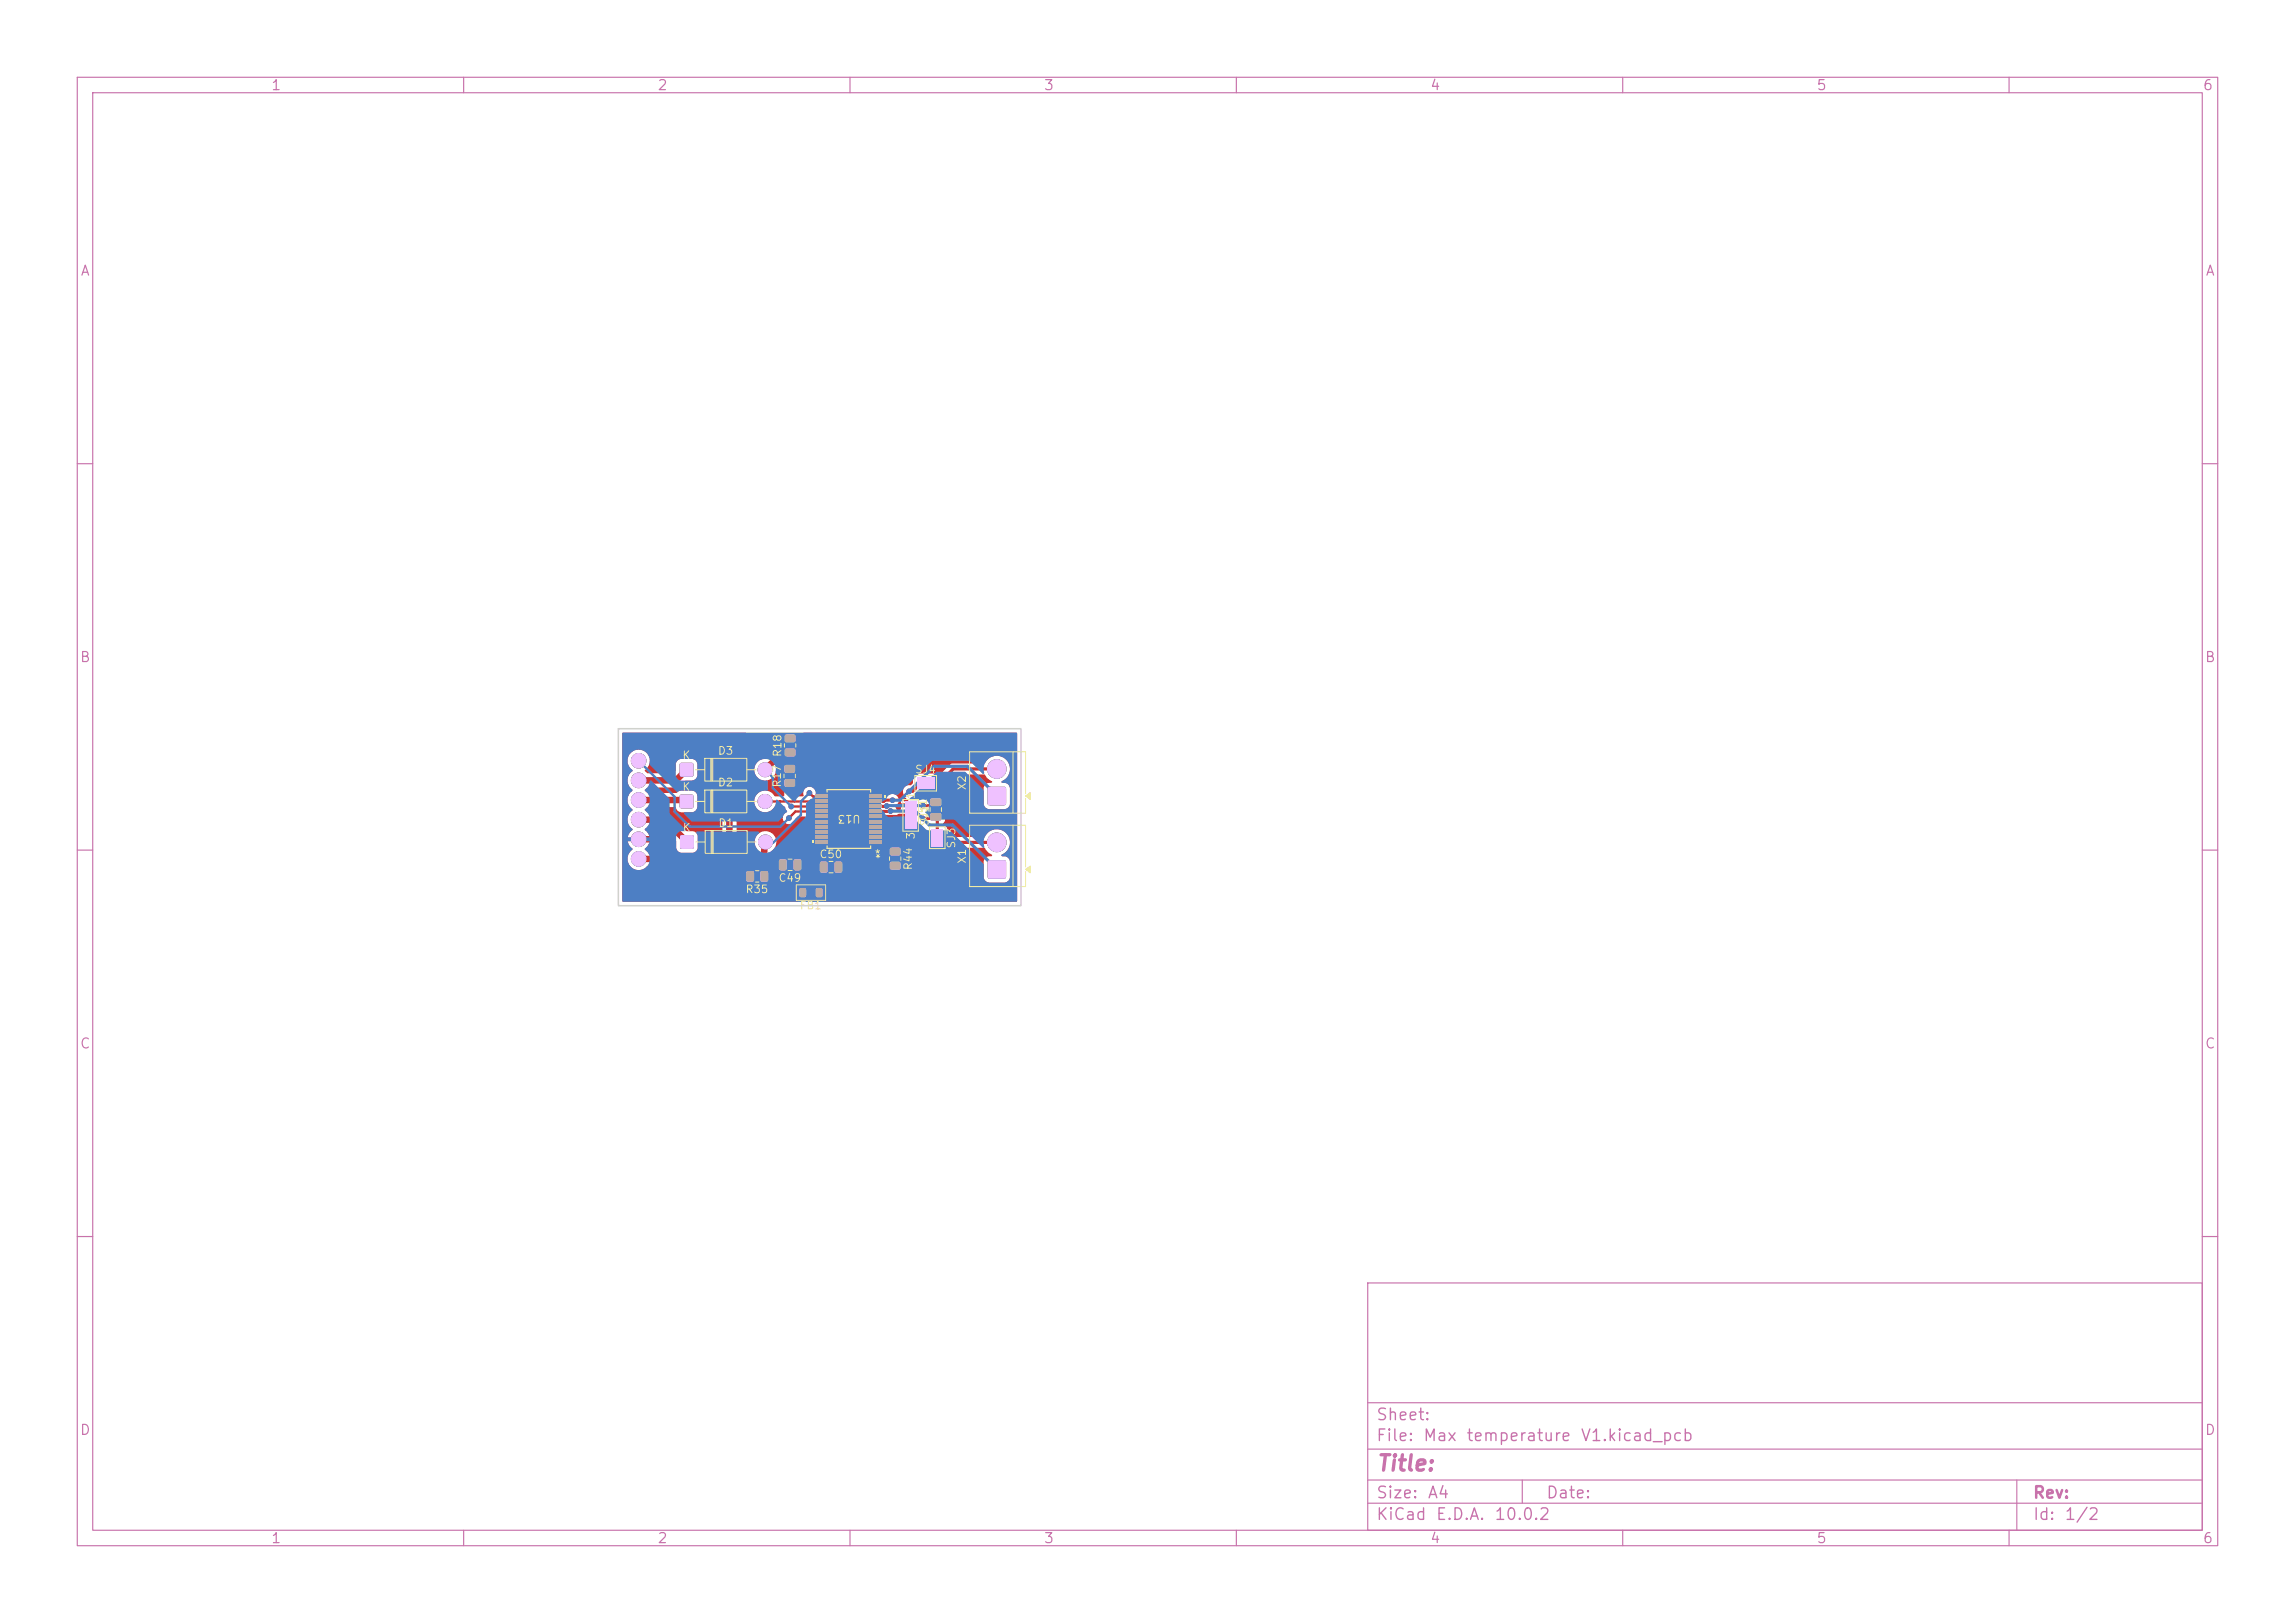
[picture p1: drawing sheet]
<svg xmlns="http://www.w3.org/2000/svg" width="297mm" height="210mm" viewBox="0 0 297 210" stroke-linecap="round" stroke-linejoin="round" font-family="sans-serif">
<defs><g id="words">
<text font-size="2" fill="#c872ab" x="178" y="190.8">Title:</text>
<g font-size="1.5" fill="#c872ab">
<text x="178" y="184.2">Sheet:</text>
<text x="178" y="186.9">File:</text>
<text x="184.1" y="186.9">Max</text>
<text x="189.7" y="186.9">temperature</text>
<text x="204.5" y="186.9">V1.kicad_pcb</text>
<text x="178" y="197.1">KiCad</text>
<text x="178" y="194.3">Size:</text>
<text x="184.7" y="194.3">A4</text>
<text x="185.7" y="197.1">E.D.A.</text>
<text x="193.3" y="197.1">10.0.2</text>
<text x="200" y="194.3">Date:</text>
<text x="263" y="194.3">Rev:</text>
<text x="263" y="197.1">Id:</text>
<text x="267.1" y="197.1">1/2</text>
</g>
<g font-size="1.3" fill="#c872ab">
<text x="35" y="12">1</text>
<text x="85" y="12">2</text>
<text x="135" y="12">3</text>
<text x="185" y="12">4</text>
<text x="235" y="12">5</text>
<text x="285" y="12">6</text>
<text x="10.3" y="36">A</text>
<text x="285.4" y="36">A</text>
<text x="10.3" y="86">B</text>
<text x="285.3" y="86">B</text>
<text x="10.3" y="136">C</text>
<text x="285.3" y="136">C</text>
<text x="10.3" y="186">D</text>
<text x="285.3" y="186">D</text>
<text x="35" y="200">1</text>
<text x="85" y="200">2</text>
<text x="135" y="200">3</text>
<text x="185" y="200">4</text>
<text x="235" y="200">5</text>
<text x="285" y="200">6</text>
</g>
<g font-size="1" fill="#f2eda1">
<text x="88.2" y="98.5">K</text>
<text x="92.8" y="97.9">D3</text>
<text x="92.8" y="102">D2</text>
<text x="101.3" y="102" transform="rotate(-90 101.3 102)">R17</text>
<text x="101.4" y="98" transform="rotate(-90 101.4 98)">R18</text>
<text x="118.3" y="100.3">SJ4</text>
<text x="88.2" y="102.6">K</text>
<text x="88.3" y="107.8">K</text>
<text x="92.9" y="107.2">D1</text>
<text x="111.5" y="105.2" transform="rotate(-180 111.5 105.2)">U13</text>
<text x="118.6" y="103.5" transform="rotate(-90 118.6 103.5)">1</text>
<text x="120.2" y="106.3" transform="rotate(-90 120.2 106.3)">C51</text>
<text x="120.4" y="107" transform="rotate(-90 120.4 107)">SJ1</text>
<text x="125.2" y="102.3" transform="rotate(-90 125.2 102.3)">X2</text>
<text x="106" y="111.3">C50</text>
<text x="114.1" y="109.7" transform="rotate(-180 114.1 109.7)">*</text>
<text x="118.3" y="112.7" transform="rotate(-90 118.3 112.7)">R44</text>
<text x="118.6" y="108.7" transform="rotate(-90 118.6 108.7)">3</text>
<text x="123.9" y="109.9" transform="rotate(-90 123.9 109.9)">SJ3</text>
<text x="125.2" y="111.8" transform="rotate(-90 125.2 111.8)">X1</text>
<text x="96.4" y="115.8">R35</text>
<text x="100.7" y="114.3">C49</text>
<text x="103.4" y="117.9">FB1</text>
</g>
</g></defs>
<g fill="none" stroke="#c872ab" stroke-width=".15">
<path d="M10 10h277v190h-277zM12 12h273v186h-273zM60 10v2M110 10v2M160 10v2M210 10v2M260 10v2M10 60h2M285 60h2M10 110h2M285 110h2M10 160h2"/>
<path d="M177 166h108v32h-108zM285 160h2M60 198v2M110 198v2M160 198v2M177 194.5h108M177 191.5h108M177 187.5h108M177 181.5h108M197 191.5v3M210 198v2M260 198v2"/>
<path d="M261 191.5v6.5"/>
</g>
<circle cx="129" cy="99.5" r="1.2" fill="#c83434" stroke="#c83434" stroke-width=".13"/>
<path d="M127.9 101.9l.2-.1h1.8l.2 .1 .1 .2v1.9l-.1 .1-.2 .1h-1.8l-.2-.1-.1-.1v-1.9z" fill="#c83434"/>
<circle cx="129" cy="109" r="1.2" fill="#c83434" stroke="#c83434" stroke-width=".13"/>
<g fill="#c83434">
<path d="M127.9 111.4l.2-.1h1.8l.2 .1 .1 .2v1.9l-.1 .1-.2 .1h-1.8l-.2-.1-.1-.1v-1.9z"/>
<path d="M117.1 103.7h1.5v1h-1.5z"/>
<path d="M117.1 105h1.5v1h-1.5z"/>
<path d="M117.1 106.3h1.5v1h-1.5z"/>
<path d="M98.5 112.8l.7-.1 .2 .2v1l-.1 .2h-.7l-.2-.2v-.9z"/>
<path d="M96.6 112.8l.7-.1 .3 .2v1l-.2 .2h-.6l-.2-.2v-.9z"/>
<path d="M101.6 96.9h.2h1l.1 .2v.6l-.2 .2h-1l-.1-.3z"/>
<path d="M101.6 95.1l.2-.1h1l.1 .3v.6l-.2 .2-1-.1-.1-.2z"/>
<path d="M101.6 100.9l.1-.1h1l.2 .3v.6l-.2 .1h-1l-.2-.2z"/>
<path d="M101.6 99h.1h1l.2 .2v.6l-.2 .2h-1l-.2-.2z"/>
<path d="M88 98.8l.2-.1 1.5 .1v.2v1.4l-.2 .1-1.5-.1-.1-.1z"/>
</g>
<circle cx="99" cy="99.6" r=".9" fill="#c83434" stroke="#c83434" stroke-width=".13"/>
<path d="M88 102.9l.2-.1 1.5 .1v.2v1.4l-.2 .1-1.5-.1-.1-.1z" fill="#c83434"/>
<circle cx="99" cy="103.7" r=".9" fill="#c83434" stroke="#c83434" stroke-width=".13"/>
<path d="M88.1 108.1h.1h1.5l.1 .2-.1 1.5-.1 .1-1.5-.1-.1-.2z" fill="#c83434"/>
<circle cx="99.1" cy="108.9" r=".9" fill="#c83434" stroke="#c83434" stroke-width=".13"/>
<g fill="#c83434">
<path d="M118.6 100.6h1.1v1.5h-1.1z"/>
<path d="M119.9 100.6h1v1.5h-1z"/>
<path d="M120.5 107.3h1.5v1h-1.5z"/>
<path d="M120.5 108.6h1.5v1h-1.5z"/>
<path d="M120.4 105.3l.2-.1h1.1l.1 .3v.5l-.2 .2h-1.1l-.1-.2z"/>
<path d="M120.4 103.4l.2-.1h1.1l.1 .3v.5l-.2 .2h-1.1l-.1-.2z"/>
</g>
<g fill="#c83434" stroke="#c83434" stroke-width=".13">
<circle cx="82.7" cy="98.4" r=".94"/>
<circle cx="82.7" cy="101" r=".94"/>
<circle cx="82.7" cy="103.5" r=".94"/>
<circle cx="82.7" cy="106.1" r=".94"/>
<circle cx="82.7" cy="108.6" r=".94"/>
<circle cx="82.7" cy="111.1" r=".94"/>
</g>
<g fill="#c83434">
<path d="M115.2 109.7h.2h1l.2 .2-.1 .6-.2 .2h-1l-.2-.2z"/>
<path d="M115.2 111.6l.2-.1h1l.2 .3-.1 .6-.2 .1h-1l-.2-.2z"/>
<path d="M102.8 111.2h.7l.2 .1v1.1l-.2 .2h-.6l-.2-.1v-1.1z"/>
<path d="M100.9 111.2h.7l.2 .1v1.1l-.2 .2h-.6l-.2-.1v-1.1z"/>
<path d="M105.6 115l.6-.1 .2 .1v.9l-.1 .2h-.5l-.2-.1z"/>
<path d="M103.5 115l.6-.1 .2 .1v.9l-.1 .2h-.5l-.2-.1z"/>
<path d="M106.2 111.5h.6l.3 .1v1.1l-.2 .2h-.6l-.2-.1v-1.1z"/>
<path d="M108.1 111.5h.6l.3 .1v1.1l-.2 .2h-.6l-.2-.1v-1.1z"/>
<path d="M112.5 108.7h1.7v.4h-1.7z"/>
<path d="M112.5 108h1.7v.5h-1.7z"/>
<path d="M112.5 107.4h1.7v.4h-1.7z"/>
<path d="M112.5 106.7h1.7v.5h-1.7z"/>
<path d="M112.5 106.1h1.7v.4h-1.7z"/>
<path d="M112.5 105.4h1.7v.5h-1.7z"/>
<path d="M112.5 104.8h1.7v.4h-1.7z"/>
<path d="M112.5 104.1h1.7v.5h-1.7z"/>
<path d="M112.5 103.5h1.7v.4h-1.7z"/>
<path d="M112.5 102.8h1.7v.5h-1.7z"/>
<path d="M105.5 102.8h1.7v.5h-1.7z"/>
<path d="M105.5 103.5h1.7v.4h-1.7z"/>
<path d="M105.5 104.1h1.7v.5h-1.7z"/>
<path d="M105.5 104.8h1.7v.4h-1.7z"/>
<path d="M105.5 105.4h1.7v.5h-1.7z"/>
<path d="M105.5 106.1h1.7v.4h-1.7z"/>
<path d="M105.5 106.7h1.7v.5h-1.7z"/>
<path d="M105.5 107.4h1.7v.4h-1.7z"/>
<path d="M105.5 108h1.7v.5h-1.7z"/>
<path d="M105.5 108.7h1.7v.4h-1.7z"/>
</g>
<g fill="#c83434" stroke="#c83434" stroke-width=".13">
<circle cx="104.8" cy="111.9" r=".3"/>
<circle cx="117.7" cy="102.4" r=".3"/>
<circle cx="115.5" cy="103.5" r=".3"/>
<circle cx="119.4" cy="104.2" r=".3"/>
<circle cx="114.8" cy="104.3" r=".3"/>
<circle cx="119.4" cy="105.9" r=".3"/>
<circle cx="115.2" cy="104.9" r=".3"/>
<circle cx="109.8" cy="111.5" r=".42"/>
<circle cx="101.5" cy="109.5" r=".3"/>
<circle cx="85.7" cy="109" r=".3"/>
<circle cx="102.1" cy="105.8" r=".3"/>
<circle cx="102.4" cy="104.4" r=".3"/>
<circle cx="104.7" cy="102.6" r=".3"/>
</g>
<path d="M113.3 103.1h-2.6l-2.6 2.6h-1.7" fill="none" stroke="#c83434" stroke-width=".3"/>
<path d="M129 99.5h-5.7l-1.8 1.9h-1l.6 .6v1.8l-.5 .5h-1.2M113.3 107v.6h1.3l1.2 1.3v1.3M113.3 108.3v1.2l2.5 2.5M114.7 104.3l-1.4 .1M115.2 104.9l-1.9 .1M115.5 103.5h-1l-.1 .2h-1.1M117.8 106.8l2.3 2.3 8.9-.1M117.8 105.5h-1.5l-.1 .2h-2.9M119.1 101.4l-1 1h-.4M119.4 105.9h1.5l.2-.2 .2 .2v1.9" fill="none" stroke="#c83434" stroke-width=".41"/>
<circle cx="113.3" cy="105.7" r=".2" fill="#c83434"/>
<path d="M113.3 103.1l.7-.7h2l1.8 1.8M113.3 106.3h2.9l.4 .5h1.2" fill="none" stroke="#c83434" stroke-width=".41"/>
<path d="M88.9 99.6l-1.4 1.4h-4.9M102.2 99.5h2.1l.7-.7v-1.5l-1.8-1.8h-5.9l-2.9 3v10.5l-3.6 3.5v.9M102.3 97.4h-1.1l-2.2 2.2M82.6 108.6h2.8l.4 .4M82.6 111.1h4l2.4 2.4 .1-.1h8v.7l1.4 1.4h5.4l-.7-.7v-2.9M82.6 106.1h3.4l2.9 2.9M82.6 103.5h6.2l.1 .2M99.1 109l-.2 .1v4.3M101.5 109.5v2.2l-.2 .2M109.8 111.5v1h-.5l-.2-.3h-.6" fill="none" stroke="#c83434" stroke-width=".84"/>
<path d="M99 99.6l.3 .3M100.9 103.7h.1M102.2 101.3l-.1 1.6 .7 .7v.1M102.4 104.4h.1M102.4 104.4h4M104.7 102.6l.5 .5h1.2M106.4 105.7v.6h-1.7l-3.2 3.2M106.4 108.3h-1.2l-2 2v1.6M106.4 108.9v3.1l.2 .2-.6 .6v2.7M106.4 103.7h-7.4M106.4 105h-3.5l-.8 .9" fill="none" stroke="#c83434" stroke-width=".3"/>
<g fill="#c83434">
<path d="M80.6 94.9l15.9-.1 .1 .1-.1 .1-2.8 2.9-.2 .3-.1 10.4-3.3 3.3-.3 .6h-.5l-2.1-2.1-.3-.1-3.1-.1-.4-.4a1.72 1.72 0 0 0 .7-1h-1l.1-.1-.1-.3h1l-.2-.6-.5-.4 .1-.2 .3-.2h1.8l1.9 1.8v1l.3 .4 .4 .2h1.4l.4-.2 .2-.3 .1-1.7a.74 .74 0 0 0-.7-.7h-.8l-2.3-2.3-.4-.1h-2.3l-.4-.3 .4-.4h3.5l.2 .1a.74 .74 0 0 0 .6 .6h1.6l.4-.3 .2-.4-.1-1.4a.74 .74 0 0 0-.7-.7h-1.5l-.5 .3h-3.7l-.4-.4 .4-.3h3.9l.4-.2 .7-.7 1-.1 .3-.2 .1-.3 .1-1.5a.74 .74 0 0 0-.8-.7h-1.4l-.4 .2-.2 .4-.1 .9-.3 .4h-3.3l-.3-.3v-.2a1.45 1.45 0 0 0 .2-2.1 1.45 1.45 0 0 0-2.2 0 1.45 1.45 0 0 0 .4 2.2l-.1 .1a1.46 1.46 0 0 0 .1 2.4l-.1 .1a1.46 1.46 0 0 0 .1 2.4l-.1 .2a1.46 1.46 0 0 0 .1 2.4l-.5 .5-.2 .6h1l-.1 .1 .1 .3h-1l.2 .6 .5 .5a1.48 1.48 0 0 0-.3 2.2 1.48 1.48 0 0 0 2.2 0h2.5l2 2a.95 .95 0 0 0 1.1 .2h6.7l.3 .4 1.5 1.5 .3 .2h4.9l.2 .2-.1 .1h-22.6z"/>
<path d="M105 109.4h.1l.6 .3-.1 2.5-.2 .5v1.8l-.3 .6v.9l.3 .5-.1 .2-.8-.1 .3-.6v-.9a.9 .9 0 0 0-.7-.8l.1-2.9-.3-.8z"/>
<path d="M104 94.8h27.5l.1 .1v21.7v.1h-24.9l-.1-.1 .3-.4 .1-.3-.1-.9-.2-.5v-1l.5-.1 .4-.3 .5 .3h.7a.79 .79 0 0 0 .7-.9h-.7v.9h-.6v-1.4h1.3v-.3a.74 .74 0 0 0-.7-.7v1h-.6v-1h-.3l-.4 .3-.5-.3v-1.3a.73 .73 0 0 0 .7-.5v-2.5l-.3-.5 .3-.1v-.2l-.3-.1 .1-.2a.9 .9 0 0 0 .2-.9v-1.3h4.3v5.2a.91 .91 0 0 0 .2 .9l.1 .1a.4 .4 0 0 1 .5 .4l1.8 1.8 .1 .6 .2 .5 .3 .1h1.2a.74 .74 0 0 0 .7-.7l-.1-.7-.2-.5 .1-.2a1.29 1.29 0 0 0 .2-1 .74 .74 0 0 0-.5-.7l-.1-.6-1.3-1.4v-.2h.7l.3 .3 .8 .5h.9l1.8 1.8 .7 .4h1.8l.4-.2 4.8-.1 .5 .6 .5 .3-.1 .2a.84 .84 0 0 0-1 .7v2l.2 .4 .4 .3h2.1l.4-.2 .3-.4v-2.2a.87 .87 0 0 0-1-.6l-.1-.1a1.73 1.73 0 0 0 .7-2.8 1.73 1.73 0 0 0-2.9 .4h-4.7l-.1-.1v-1a.65 .65 0 0 0-.6-.5l.2-.3a1.26 1.26 0 0 0 .1-1v-.3l-.3-.3 .2-.3a1.26 1.26 0 0 0 .1-1 1.02 1.02 0 0 0-.5-.8v-.7l1.9-1.8h3.7l.5 .6 .5 .3v.1a1.13 1.13 0 0 0-1 .5l-.1 2.4 .3 .4 .4 .2h2.1l.4-.3 .2-.4v-2.1a.87 .87 0 0 0-1-.6l-.1-.1a1.73 1.73 0 0 0 .7-2.8 1.73 1.73 0 0 0-2.9 .4h-4.3l-.2 .2-1.4 1.3-.5-.2h-2.4a.49 .49 0 0 0-.5 .5v.7l-.2 .3a.86 .86 0 0 0-.9 .4 .86 .86 0 0 0 .1 1.1v.1a.55 .55 0 0 0-.5 .5v.3h1.2v.3l-.1 .1h-1.1v.3l-.2 .1a.42 .42 0 0 1-.5-.4l-.1-.1a.83 .83 0 0 0 .4-1.1 .83 .83 0 0 0-1.1-.4h-.4l-.2-.3-.2-.2h-.7l-.1 .6-.2 .1-.2-.1v-.6h-.6l-.4 .3-.1 .2 .3 .1v.1l-.3 .4h-4.3v-.7l-.3-.3-1.9-.1a.81 .81 0 0 0-1.1-.4 .81 .81 0 0 0-.4 1l-.1 .1h-.6l-.5-.4v-.3a.85 .85 0 0 0 .6-.7v-.7l-.1-.4 1.1-.1 .3-.1 1-.9 .2-.5v-1.7l-.1-.3-1.8-1.9z"/>
<path d="M95.4 98.8l2.3-2.3h2.9v.2l-1.5 1.5a1.43 1.43 0 0 0-1.5 1.3 1.43 1.43 0 0 0 1.5 1.5 1.43 1.43 0 0 0 1.3-1.5l.4-.4h.2l.1 1a.38 .38 0 0 1 0 .6l-.1 1 .2 .3 .3 .3v.7h-1.2a1.43 1.43 0 0 0-2.4-.1 1.43 1.43 0 0 0 1 2.2 1.72 1.72 0 0 0 1.4-.7h1.2l.4 .6a.82 .82 0 0 0-.3 1.5 .82 .82 0 0 0 1.3-.5l.3-.3h1.7h.1v.4h.3v.1l-.2 .4-.1 1-2.3 2.3a.99 .99 0 0 0-.2 .8l-.3 .3-.3-.3h-.4v2.4l.6-.2h.2v1.6l-.1 .1h-2.5v-.2l.2-.5-.1-1.5h.5a.74 .74 0 0 0 .8 .7v-1h-.8v.3h-.5v-1h.5v.3h.8v-1a.74 .74 0 0 0-.8 .7h-.5v-1.2a1.43 1.43 0 0 0 .5-2 1.43 1.43 0 0 0-2.1-.4 1.43 1.43 0 0 0-.2 2.1v2.3l-.2 .1a1.29 1.29 0 0 0-1-.1l-.6 .3h-3.7l-.2-.2 2.8-2.8 .2-.3z"/>
</g>
<circle cx="129" cy="99.5" r="1.2" fill="#4d7fc4" stroke="#4d7fc4" stroke-width=".13"/>
<path d="M127.9 101.9l.2-.1h1.8l.2 .1 .1 .2v1.9l-.1 .1-.2 .1h-1.8l-.2-.1-.1-.1v-1.9z" fill="#4d7fc4"/>
<circle cx="129" cy="109" r="1.2" fill="#4d7fc4" stroke="#4d7fc4" stroke-width=".13"/>
<g fill="#4d7fc4">
<path d="M127.9 111.4l.2-.1h1.8l.2 .1 .1 .2v1.9l-.1 .1-.2 .1h-1.8l-.2-.1-.1-.1v-1.9z"/>
<path d="M88 98.8l.2-.1 1.5 .1v.2v1.4l-.2 .1-1.5-.1-.1-.1z"/>
</g>
<circle cx="99" cy="99.6" r=".9" fill="#4d7fc4" stroke="#4d7fc4" stroke-width=".13"/>
<path d="M88 102.9l.2-.1 1.5 .1v.2v1.4l-.2 .1-1.5-.1-.1-.1z" fill="#4d7fc4"/>
<circle cx="99" cy="103.7" r=".9" fill="#4d7fc4" stroke="#4d7fc4" stroke-width=".13"/>
<path d="M88.1 108.1h.1h1.5l.1 .2-.1 1.5-.1 .1-1.5-.1-.1-.2z" fill="#4d7fc4"/>
<g fill="#4d7fc4" stroke="#4d7fc4" stroke-width=".13">
<circle cx="99.1" cy="108.9" r=".9"/>
<circle cx="82.7" cy="98.4" r=".94"/>
<circle cx="82.7" cy="101" r=".94"/>
<circle cx="82.7" cy="103.5" r=".94"/>
<circle cx="82.7" cy="106.1" r=".94"/>
<circle cx="82.7" cy="108.6" r=".94"/>
<circle cx="82.7" cy="111.1" r=".94"/>
<circle cx="104.8" cy="111.9" r=".3"/>
<circle cx="117.7" cy="102.4" r=".3"/>
<circle cx="115.5" cy="103.5" r=".3"/>
<circle cx="119.4" cy="104.2" r=".3"/>
<circle cx="114.8" cy="104.3" r=".3"/>
<circle cx="119.4" cy="105.9" r=".3"/>
<circle cx="115.2" cy="104.9" r=".3"/>
<circle cx="109.8" cy="111.5" r=".42"/>
<circle cx="101.5" cy="109.5" r=".3"/>
<circle cx="85.7" cy="109" r=".3"/>
<circle cx="102.1" cy="105.8" r=".3"/>
<circle cx="102.4" cy="104.4" r=".3"/>
<circle cx="104.7" cy="102.6" r=".3"/>
</g>
<path d="M115.2 104.9h3.2l1.8 1.9h3l5.8 5.7M119.4 104.2v.1M119.4 104.2l-4.7 .1M129 103l-3.8-3.8h-4.3l-4.4 4.3h-1" fill="none" stroke="#4d7fc4" stroke-width=".41"/>
<path d="M85.8 109l2.5 2.6h11.1l2.1-2.1h6.3l2 2" fill="none" stroke="#4d7fc4" stroke-width=".84"/>
<path d="M82.6 98.4l4.7 4.7v1.9l2 2h11.7l1.1-1.1M99 99.6l1 1v1.4l2.4 2.4M104.7 102.6l-1.1 1.1v1.8l-3.5 3.5h-1" fill="none" stroke="#4d7fc4" stroke-width=".3"/>
<path d="M80.6 94.9l51-.1v21.8l-51 .1-.1-18.4h.7a1.79 1.79 0 0 0 .7 1.4 1.5 1.5 0 0 0 0 2.5l-.1 .1a1.46 1.46 0 0 0 .1 2.4l-.1 .2a1.46 1.46 0 0 0 .1 2.4l-.5 .5-.2 .6h1l-.1 .1 .1 .3h-1l.2 .6 .5 .5a1.46 1.46 0 0 0-.4 2.2 1.46 1.46 0 0 0 2.2 0 1.46 1.46 0 0 0-.3-2.2l.5-.5 .2-.6h-1l.1-.1-.1-.3h1l-.2-.6-.5-.5a1.5 1.5 0 0 0 0-2.5l.1-.1a1.46 1.46 0 0 0-.1-2.4l.1-.1a1.44 1.44 0 0 0 .6-1.1l.1-.1h.1l2.3 2.3 .1 2 2 2v.2h-.1a.86 .86 0 0 0-1.1 .6v1.6a.74 .74 0 0 0 .7 .7l1.5-.1 .4-.2 .2-.4v-1.6l-.2-.3 .1-.2h7.9l.2 .1a1.42 1.42 0 0 0-.2 2.2 1.42 1.42 0 0 0 2.2-.2l3.9-3.8 .1-.4v-1.3h9.6l.1 .5 .4 .3a.89 .89 0 0 0 1.3 .7h2.4l.5 .4a.92 .92 0 0 0 .6 .6l.8 .7 3 .1 4.3 4.3v1.8l.2 .3 .2 .2 2.3 .1 .4-.2 .3-.4v-2.1a.86 .86 0 0 0-1-.7l-.1-.1a1.73 1.73 0 0 0 1-2.3 1.73 1.73 0 0 0-2.2-1 1.73 1.73 0 0 0-1 2.2l-.1 .1h-.1l-3.6-3.6-.3-.1h-2.7l-.4-.3-.5-.6a.84 .84 0 0 0 .5-1.2 .84 .84 0 0 0-1.2-.4h-1.2l-.1-.1 .6-.5 .1-.3 2.8-2.7h3.7l2.4 2.3v1.9l.2 .3 .4 .3h2.1l.4-.2 .3-.4v-2.1a.84 .84 0 0 0-1-.7l-.1-.1a1.73 1.73 0 0 0 1-2.2 1.73 1.73 0 0 0-2.1-1.1 1.73 1.73 0 0 0-1.1 2.2h-.2l-1.6-1.5-.2-.1h-4.7l-.2 .1-3.1 3-.3 .2-.8 1h-.4a.84 .84 0 0 0-1.2 .7h-.1a.8 .8 0 0 0-.7 .7h-9.6v-.2l.6-.6a.81 .81 0 0 0 .4-1.4 .81 .81 0 0 0-1.4 .5l-.8 .8-.1 .4-.5-.2-1.8-1.8v-1.2l-.3-.4a1.42 1.42 0 0 0-.8-1.8 1.42 1.42 0 0 0-1.8 .6 1.42 1.42 0 0 0 .5 1.9l.4 .2h.6l.1 1.2-.1 .1a1.41 1.41 0 0 0-1.7 1.3 1.41 1.41 0 0 0 1.5 1.5 1.41 1.41 0 0 0 1.3-1.6h.2l1 1 .3 .5-.4 .3-.2 .4-.6 .6h-11.1l-1.1-1v-.1l.1-.1h1.1l.4-.3 .2-.4-.1-1.4a.74 .74 0 0 0-.7-.7h-1.4l-.5 .2-3.5-3.6h3.3l.1 1.7 .2 .2 .4 .2h1.6l.4-.3 .2-.4v-1.4a.74 .74 0 0 0-.8-.7l-1.6 .1-.3 .2-.2 .4h-3.4a1.45 1.45 0 0 0-1.1-1.9 1.45 1.45 0 0 0-1.7 1.3h-.7z" fill="#4d7fc4"/>
<g fill="#efc1ff">
<path d="M117.1 104.7h1.5v1.6h-1.5z"/>
<path d="M119.7 100.6h.2v1.5h-.2z"/>
<path d="M120.5 108.2h1.6v.3h-1.6z"/>
</g>
<circle cx="129" cy="99.5" r="1.2" fill="#efc1ff" stroke="#efc1ff" stroke-width=".13"/>
<path d="M127.9 101.9l.2-.1h1.8l.2 .1 .1 .2v1.9l-.1 .1-.2 .1h-1.8l-.2-.1-.1-.1v-1.9z" fill="#efc1ff"/>
<circle cx="129" cy="109" r="1.2" fill="#efc1ff" stroke="#efc1ff" stroke-width=".13"/>
<g fill="#efc1ff">
<path d="M127.9 111.4l.2-.1h1.8l.2 .1 .1 .2v1.9l-.1 .1-.2 .1h-1.8l-.2-.1-.1-.1v-1.9z"/>
<path d="M117.1 103.7h1.5v1h-1.5z"/>
<path d="M117.1 105h1.5v1h-1.5z"/>
<path d="M117.1 106.3h1.5v1h-1.5z"/>
<path d="M98.5 112.8l.7-.1 .2 .2v1l-.1 .2h-.7l-.2-.2v-.9z"/>
<path d="M96.6 112.8l.7-.1 .3 .2v1l-.2 .2h-.6l-.2-.2v-.9z"/>
<path d="M101.6 96.9h.2h1l.1 .2v.6l-.2 .2h-1l-.1-.3z"/>
<path d="M101.6 95.1l.2-.1h1l.1 .3v.6l-.2 .2-1-.1-.1-.2z"/>
<path d="M101.6 100.9l.1-.1h1l.2 .3v.6l-.2 .1h-1l-.2-.2z"/>
<path d="M101.6 99h.1h1l.2 .2v.6l-.2 .2h-1l-.2-.2z"/>
<path d="M88 98.8l.2-.1 1.5 .1v.2v1.4l-.2 .1-1.5-.1-.1-.1z"/>
</g>
<circle cx="99" cy="99.6" r=".9" fill="#efc1ff" stroke="#efc1ff" stroke-width=".13"/>
<path d="M88 102.9l.2-.1 1.5 .1v.2v1.4l-.2 .1-1.5-.1-.1-.1z" fill="#efc1ff"/>
<circle cx="99" cy="103.7" r=".9" fill="#efc1ff" stroke="#efc1ff" stroke-width=".13"/>
<path d="M88.1 108.1h.1h1.5l.1 .2-.1 1.5-.1 .1-1.5-.1-.1-.2z" fill="#efc1ff"/>
<circle cx="99.1" cy="108.9" r=".9" fill="#efc1ff" stroke="#efc1ff" stroke-width=".13"/>
<g fill="#efc1ff">
<path d="M118.6 100.6h1.1v1.5h-1.1z"/>
<path d="M119.9 100.6h1v1.5h-1z"/>
<path d="M120.5 107.3h1.5v1h-1.5z"/>
<path d="M120.5 108.6h1.5v1h-1.5z"/>
<path d="M120.4 105.3l.2-.1h1.1l.1 .3v.5l-.2 .2h-1.1l-.1-.2z"/>
<path d="M120.4 103.4l.2-.1h1.1l.1 .3v.5l-.2 .2h-1.1l-.1-.2z"/>
</g>
<g fill="#efc1ff" stroke="#efc1ff" stroke-width=".13">
<circle cx="82.7" cy="98.4" r=".94"/>
<circle cx="82.7" cy="101" r=".94"/>
<circle cx="82.7" cy="103.5" r=".94"/>
<circle cx="82.7" cy="106.1" r=".94"/>
<circle cx="82.7" cy="108.6" r=".94"/>
<circle cx="82.7" cy="111.1" r=".94"/>
</g>
<g fill="#efc1ff">
<path d="M115.2 109.7h.2h1l.2 .2-.1 .6-.2 .2h-1l-.2-.2z"/>
<path d="M115.2 111.6l.2-.1h1l.2 .3-.1 .6-.2 .1h-1l-.2-.2z"/>
<path d="M102.8 111.2h.7l.2 .1v1.1l-.2 .2h-.6l-.2-.1v-1.1z"/>
<path d="M100.9 111.2h.7l.2 .1v1.1l-.2 .2h-.6l-.2-.1v-1.1z"/>
<path d="M105.6 115l.6-.1 .2 .1v.9l-.1 .2h-.5l-.2-.1z"/>
<path d="M103.5 115l.6-.1 .2 .1v.9l-.1 .2h-.5l-.2-.1z"/>
<path d="M106.2 111.5h.6l.3 .1v1.1l-.2 .2h-.6l-.2-.1v-1.1z"/>
<path d="M108.1 111.5h.6l.3 .1v1.1l-.2 .2h-.6l-.2-.1v-1.1z"/>
<path d="M112.5 108.7h1.7v.4h-1.7z"/>
<path d="M112.5 108h1.7v.5h-1.7z"/>
<path d="M112.5 107.4h1.7v.4h-1.7z"/>
<path d="M112.5 106.7h1.7v.5h-1.7z"/>
<path d="M112.5 106.1h1.7v.4h-1.7z"/>
<path d="M112.5 105.4h1.7v.5h-1.7z"/>
<path d="M112.5 104.8h1.7v.4h-1.7z"/>
<path d="M112.5 104.1h1.7v.5h-1.7z"/>
<path d="M112.5 103.5h1.7v.4h-1.7z"/>
<path d="M112.5 102.8h1.7v.5h-1.7z"/>
<path d="M105.5 102.8h1.7v.5h-1.7z"/>
<path d="M105.5 103.5h1.7v.4h-1.7z"/>
<path d="M105.5 104.1h1.7v.5h-1.7z"/>
<path d="M105.5 104.8h1.7v.4h-1.7z"/>
<path d="M105.5 105.4h1.7v.5h-1.7z"/>
<path d="M105.5 106.1h1.7v.4h-1.7z"/>
<path d="M105.5 106.7h1.7v.5h-1.7z"/>
<path d="M105.5 107.4h1.7v.4h-1.7z"/>
<path d="M105.5 108h1.7v.5h-1.7z"/>
<path d="M105.5 108.7h1.7v.4h-1.7z"/>
</g>
<g fill="#bbaaa4">
<path d="M98.5 112.8l.7-.1 .2 .2v1l-.1 .2h-.7l-.2-.2v-.9z"/>
<path d="M96.6 112.8l.7-.1 .3 .2v1l-.2 .2h-.6l-.2-.2v-.9z"/>
<path d="M101.6 96.9h.2h1l.1 .2v.6l-.2 .2h-1l-.1-.3z"/>
<path d="M101.6 95.1l.2-.1h1l.1 .3v.6l-.2 .2-1-.1-.1-.2z"/>
<path d="M101.6 100.9l.1-.1h1l.2 .3v.6l-.2 .1h-1l-.2-.2z"/>
<path d="M101.6 99h.1h1l.2 .2v.6l-.2 .2h-1l-.2-.2z"/>
<path d="M120.4 105.3l.2-.1h1.1l.1 .3v.5l-.2 .2h-1.1l-.1-.2z"/>
<path d="M120.4 103.4l.2-.1h1.1l.1 .3v.5l-.2 .2h-1.1l-.1-.2z"/>
<path d="M115.2 109.7h.2h1l.2 .2-.1 .6-.2 .2h-1l-.2-.2z"/>
<path d="M115.2 111.6l.2-.1h1l.2 .3-.1 .6-.2 .1h-1l-.2-.2z"/>
<path d="M102.8 111.2h.7l.2 .1v1.1l-.2 .2h-.6l-.2-.1v-1.1z"/>
<path d="M100.9 111.2h.7l.2 .1v1.1l-.2 .2h-.6l-.2-.1v-1.1z"/>
<path d="M105.6 115l.6-.1 .2 .1v.9l-.1 .2h-.5l-.2-.1z"/>
<path d="M103.5 115l.6-.1 .2 .1v.9l-.1 .2h-.5l-.2-.1z"/>
<path d="M106.2 111.5h.6l.3 .1v1.1l-.2 .2h-.6l-.2-.1v-1.1z"/>
<path d="M108.1 111.5h.6l.3 .1v1.1l-.2 .2h-.6l-.2-.1v-1.1z"/>
<path d="M112.5 108.7h1.7v.4h-1.7z"/>
<path d="M112.5 108h1.7v.5h-1.7z"/>
<path d="M112.5 107.4h1.7v.4h-1.7z"/>
<path d="M112.5 106.7h1.7v.5h-1.7z"/>
<path d="M112.5 106.1h1.7v.4h-1.7z"/>
<path d="M112.5 105.4h1.7v.5h-1.7z"/>
<path d="M112.5 104.8h1.7v.4h-1.7z"/>
<path d="M112.5 104.1h1.7v.5h-1.7z"/>
<path d="M112.5 103.5h1.7v.4h-1.7z"/>
<path d="M112.5 102.8h1.7v.5h-1.7z"/>
<path d="M105.5 102.8h1.7v.5h-1.7z"/>
<path d="M105.5 103.5h1.7v.4h-1.7z"/>
<path d="M105.5 104.1h1.7v.5h-1.7z"/>
<path d="M105.5 104.8h1.7v.4h-1.7z"/>
<path d="M105.5 105.4h1.7v.5h-1.7z"/>
<path d="M105.5 106.1h1.7v.4h-1.7z"/>
<path d="M105.5 106.7h1.7v.5h-1.7z"/>
<path d="M105.5 107.4h1.7v.4h-1.7z"/>
<path d="M105.5 108h1.7v.5h-1.7z"/>
<path d="M105.5 108.7h1.7v.4h-1.7z"/>
</g>
<path d="M132.7 103l.6-.4v.8z" fill="none" stroke="#f2eda1" stroke-width=".13"/>
<path d="M132.7 103l.6-.4v.8z" fill="#f2eda1"/>
<path d="M131.1 97.3v7.9M132.7 102.7v-5.4h-7.2v7.9h7.2v-1.9M132.7 112.5l.6-.4v.8z" fill="none" stroke="#f2eda1" stroke-width=".13"/>
<path d="M132.7 112.5l.6-.4v.8z" fill="#f2eda1"/>
<g fill="none" stroke="#f2eda1" stroke-width=".13">
<path d="M90 99.6h1.2M91.2 98.1h5.5v3h-5.5zM92 98.1v3M92.1 98.1v3M92.2 98.1v3M96.6 99.6h1.3M101.5 96.2v.5M103 96.2v.5M90 103.7h1.2M90 109h1.3M91.2 102.2h5.5v3h-5.5zM91.3 107.5h5.4v2.9h-5.4z"/>
<path d="M92 102.2v3M92 107.5v2.9M92.1 102.2v3M92.2 107.5v2.9M92.2 102.2v3M92.3 107.5v2.9M96.6 103.7h1.3M96.7 109h1.2M97.8 114.1h.4M97.8 112.7h.4M101.5 100.2v.4M102 112.6h.5"/>
<path d="M102 111.2h.5M102.9 100.2v.4M103.1 114.5h3.7v2h-3.7zM107.3 111.5h.5M107.3 112.9h.5M115.1 110.9v.4M116.6 110.9v.4M116.8 103.5h2.1v4.1h-2.1zM118.4 100.4h2.8v2h-2.8zM120.3 107h2v2.8h-2zM120.4 104.5v.5M121.8 104.5v.5"/>
<path d="M131.1 106.8v7.9M132.7 112.2v-5.4h-7.2v7.9h7.2v-1.9"/>
</g>
<path d="M107 102.5v-.3h5.7v.3M107 109.4v.4h5.7v-.4" fill="none" stroke="#f2eda1" stroke-width=".15"/>
<g fill="#f2eda1">
<path d="M114.4 102.9h.3v.3h-.3z"/>
<path d="M105 108.7h.3v.4h-.3z"/>
</g>
<path d="M80 94.3h52.1v22.9h-52.1z" fill="none" stroke="#d0d2cd" stroke-width=".2"/>
<use href="#words"/>
</svg>
